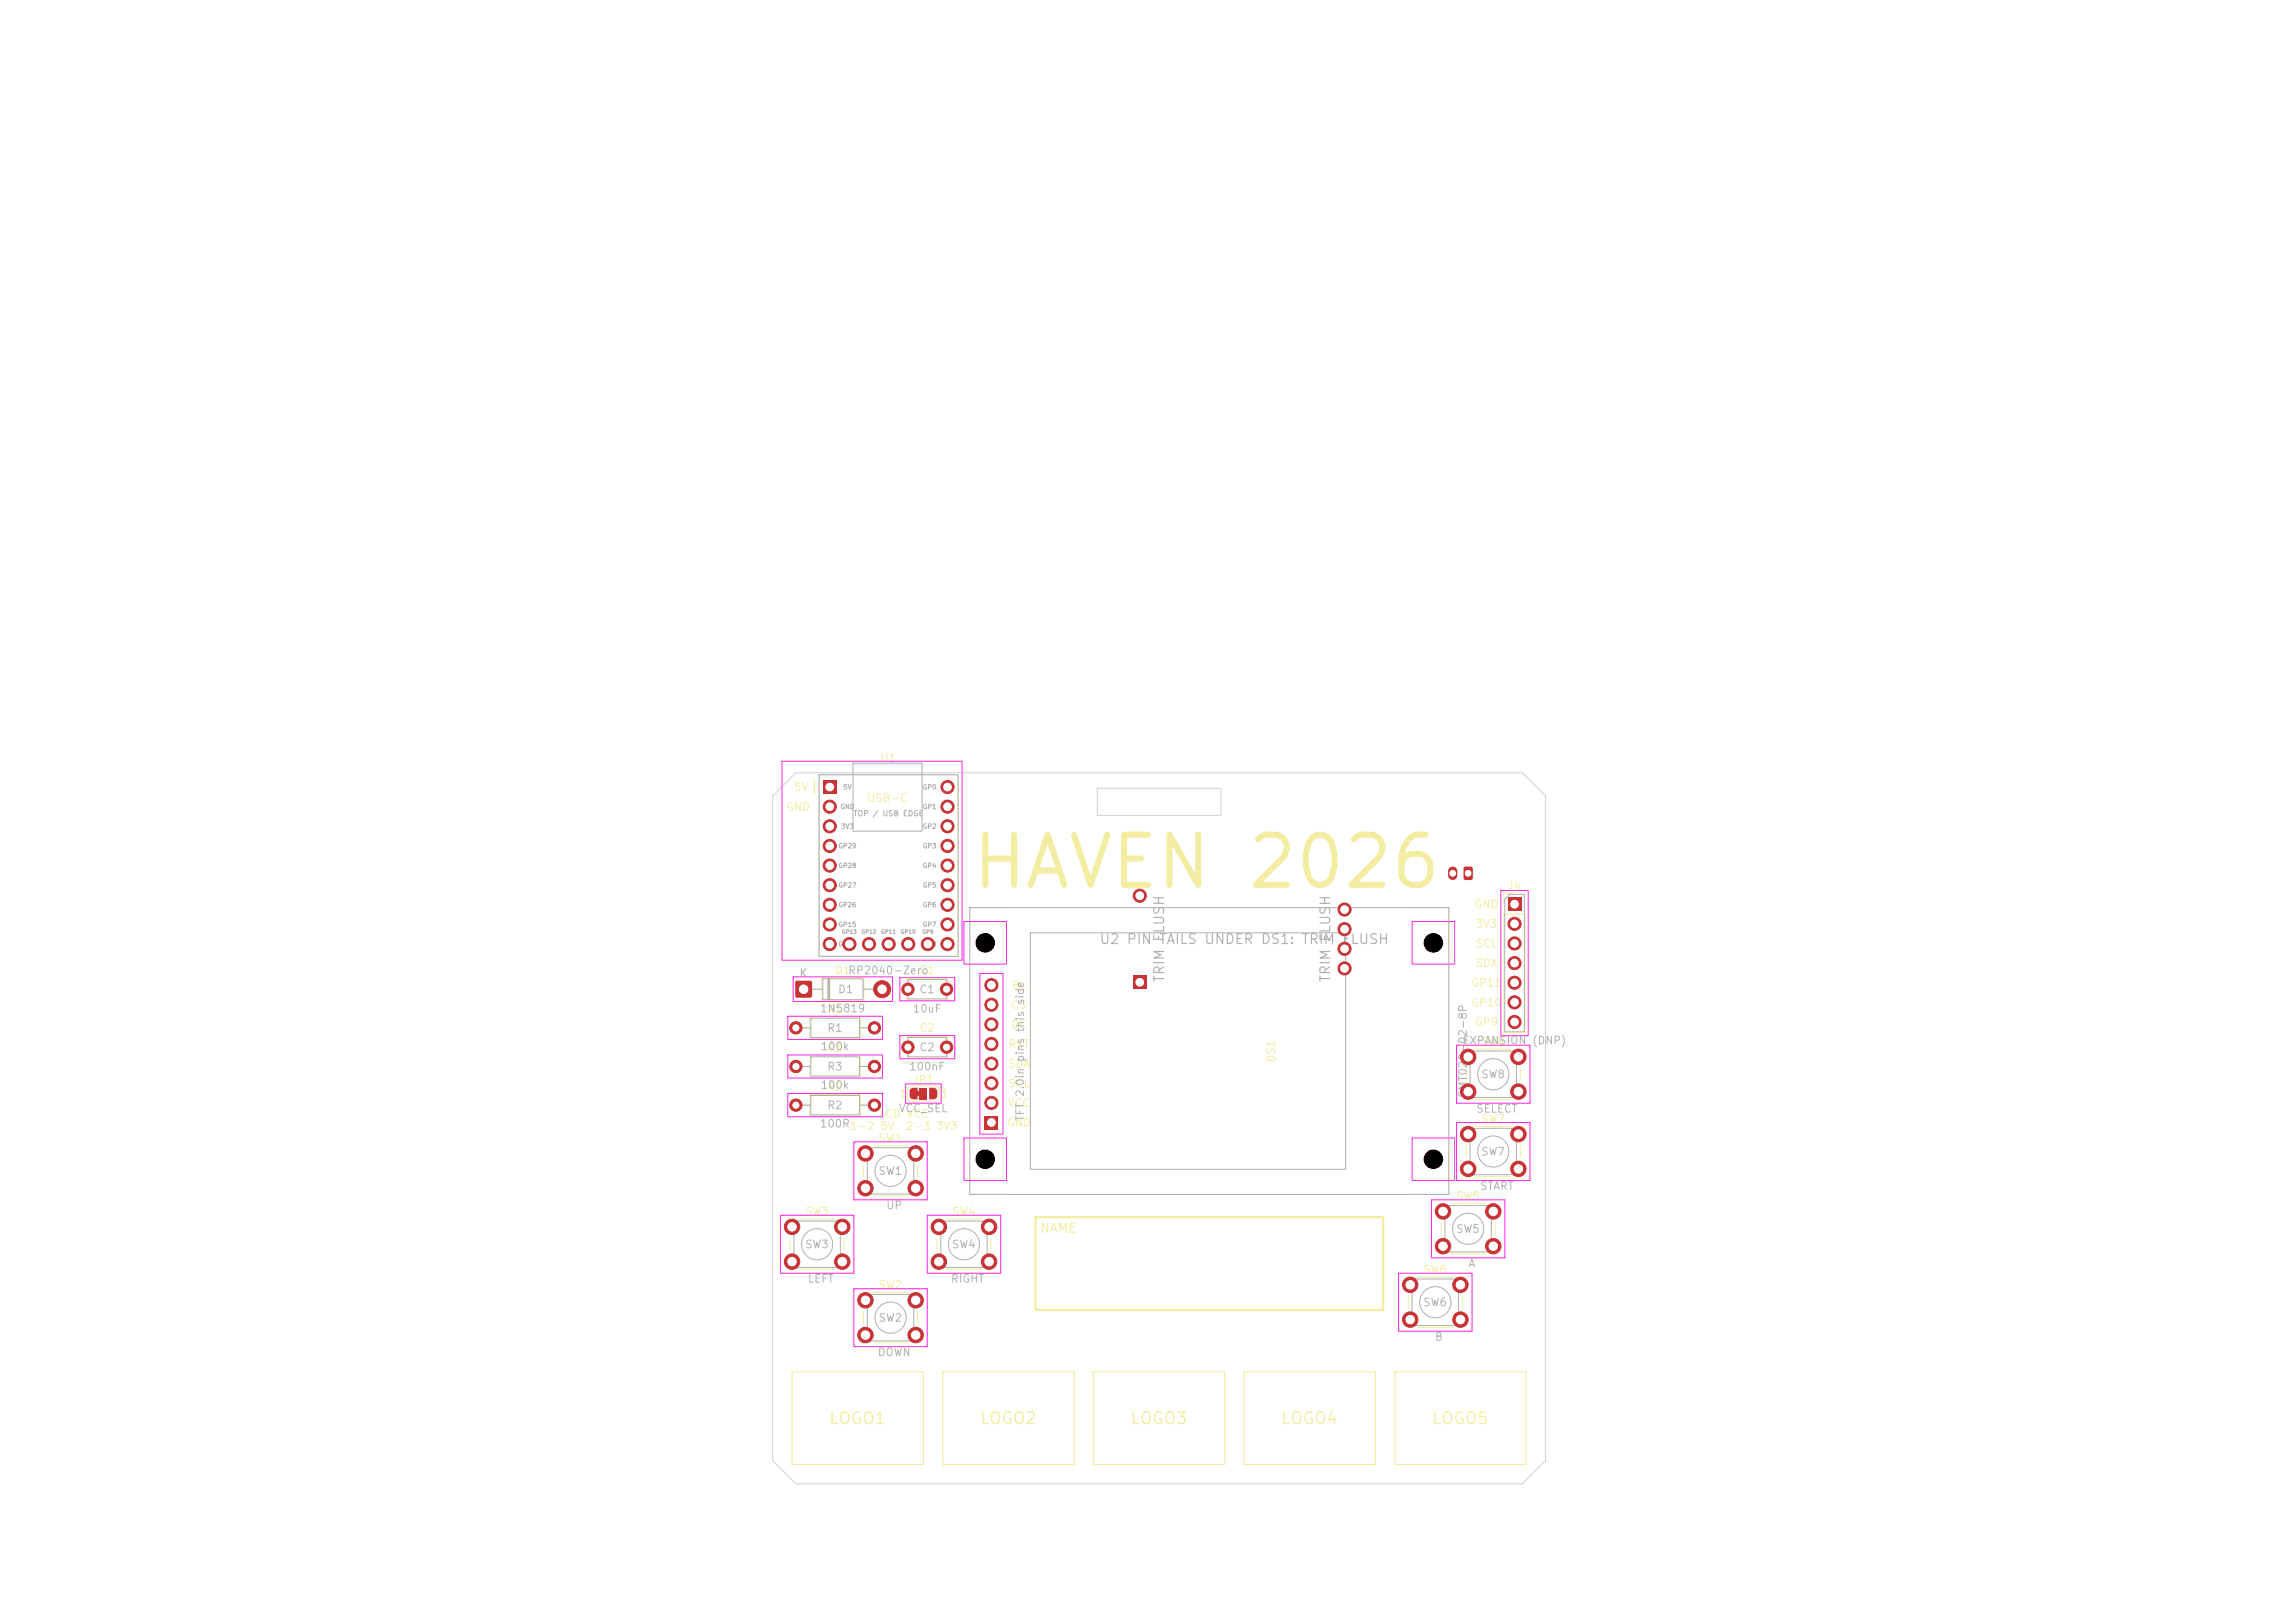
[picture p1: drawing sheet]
<svg xmlns="http://www.w3.org/2000/svg" width="297mm" height="210mm" viewBox="0 0 297 210" stroke-linecap="round" stroke-linejoin="round" font-family="sans-serif">
<defs><g id="words">
<text font-size="6.5" fill="#f2eda1" x="125.3" y="116.5">HAVEN 2026</text>
<g font-size="1.5" fill="#f2eda1">
<text x="107.2" y="184.6">LOGO1</text>
<text x="126.7" y="184.6">LOGO2</text>
<text x="146.2" y="184.6">LOGO3</text>
<text x="165.7" y="184.6">LOGO4</text>
<text x="185.2" y="184.6">LOGO5</text>
</g>
<g font-size="1.3" fill="#afafaf">
<text x="142.2" y="122.5">U2 PIN TAILS UNDER DS1: TRIM FLUSH</text>
<text x="151" y="127.2" transform="rotate(-90 151 127.2)">TRIM FLUSH</text>
<text x="172.5" y="127.2" transform="rotate(-90 172.5 127.2)">TRIM FLUSH</text>
</g>
<text font-size="1.2" fill="#f2eda1" x="134.5" y="159.8">NAME</text>
<g font-size="1" fill="#f2eda1">
<text x="113.9" y="98.8">U1</text>
<text x="101.7" y="105.1">GND</text>
<text x="102.7" y="102.6">5V</text>
<text x="112.1" y="104">USB-C</text>
<text x="190.8" y="117.8">GND</text>
<text x="195" y="115.4">J4</text>
<text x="190.9" y="125.4">SDA</text>
<text x="190.9" y="120.3">3V3</text>
<text x="190.9" y="122.8">SCL</text>
<text x="103.4" y="126.7">K</text>
<text x="107" y="131.4">R1</text>
<text x="108" y="126.3">D1RP2040-Zero</text>
<text x="118.9" y="126.3">C1</text>
<text x="130.8" y="130.8">CS</text>
<text x="130.9" y="128.2">BL</text>
<text x="190.3" y="127.9">GP11</text>
<text x="190.3" y="130.5">GP10</text>
<text x="107" y="136.4">R3</text>
<text x="118.9" y="133.8">C2</text>
<text x="130.4" y="135.9">RST</text>
<text x="130.8" y="133.3">DC</text>
<text x="165.3" y="137.6" transform="rotate(-90 165.3 137.6)">DS1</text>
<text x="190.8" y="133">GP9</text>
<text x="191.6" y="135.5">SW8</text>
<text x="107" y="141.4">R2</text>
<text x="116.3" y="142.3">1</text>
<text x="118" y="140.5">JP1</text>
<text x="121.5" y="142.3">3</text>
<text x="130.3" y="143.5">VCC</text>
<text x="130.4" y="138.4">SDA</text>
<text x="130.4" y="140.9">SCL</text>
<text x="109.9" y="146.5">1-2 5V</text>
<text x="113.6" y="148">SW1</text>
<text x="113.7" y="144.9">LCD VCC</text>
<text x="117.2" y="146.5">2-3 3V3</text>
<text x="129.1" y="147.9" transform="rotate(-90 129.1 147.9)">1</text>
<text x="130.3" y="146">GND</text>
<text x="191.6" y="145.5">SW7</text>
<text x="188.4" y="155.5">SW5</text>
<text x="104.1" y="157.5">SW3</text>
<text x="123.1" y="157.5">SW4</text>
<text x="113.6" y="167">SW2</text>
<text x="184.1" y="165">SW6</text>
</g>
<g font-size="1" fill="#afafaf">
<text x="196.8" y="125.6" transform="rotate(-90 196.8 125.6)">J4</text>
<text x="106.1" y="131.2">1N5819</text>
<text x="108.4" y="128.8">D1</text>
<text x="118" y="131.3">10uF</text>
<text x="118.9" y="128.8">C1</text>
<text x="106.1" y="136.1">100k</text>
<text x="107" y="133.8">R1</text>
<text x="118.9" y="136.3">C2</text>
<text x="189.2" y="135.4">EXPANSION (DNP)</text>
<text x="106.1" y="141.1">100k</text>
<text x="107" y="143.8">R2</text>
<text x="107" y="138.8">R3</text>
<text x="117.6" y="138.8">100nF</text>
<text x="190.1" y="142.2" transform="rotate(-90 190.1 142.2)">GMT020-02-8P</text>
<text x="191.6" y="139.8">SW8</text>
<text x="106" y="146.1">100R</text>
<text x="116.2" y="144.2">VCC_SEL</text>
<text x="132.8" y="145.2" transform="rotate(-90 132.8 145.2)">TFT 2.0in pins this side</text>
<text x="191" y="144.2">SELECT</text>
<text x="191.6" y="149.8">SW7</text>
<text x="113.6" y="152.3">SW1</text>
<text x="191.5" y="154.2">START</text>
<text x="104.1" y="161.8">SW3</text>
<text x="114.6" y="156.7">UP</text>
<text x="123.1" y="161.8">SW4</text>
<text x="188.4" y="159.8">SW5</text>
<text x="104.5" y="166.2">LEFT</text>
<text x="123" y="166.2">RIGHT</text>
<text x="189.9" y="164.2">A</text>
<text x="113.6" y="171.3">SW2</text>
<text x="184.1" y="169.3">SW6</text>
<text x="185.6" y="173.7">B</text>
<text x="113.5" y="175.7">DOWN</text>
</g>
<text font-size=".7" fill="#afafaf" x="110.4" y="105.8">TOP / USB EDGE</text>
<g font-size=".6" fill="#afafaf">
<text x="108.7" y="104.8">GND</text>
<text x="108.8" y="107.4">3V3</text>
<text x="109.1" y="102.3">5V</text>
<text x="119.4" y="102.3">GP0</text>
<text x="119.4" y="104.8">GP1</text>
<text x="119.4" y="107.4">GP2</text>
<text x="108.4" y="109.9">GP29</text>
<text x="108.4" y="112.5">GP28</text>
<text x="119.4" y="109.9">GP3</text>
<text x="119.4" y="112.5">GP4</text>
<text x="108.4" y="115">GP27</text>
<text x="108.4" y="117.5">GP26</text>
<text x="119.4" y="115">GP5</text>
<text x="119.4" y="117.5">GP6</text>
<text x="108.4" y="120.1">GP15</text>
<text x="108.4" y="122.6">GP14</text>
<text x="119.4" y="120.1">GP7</text>
<text x="119.4" y="122.6">GP8</text>
</g>
<g font-size=".5" fill="#afafaf">
<text x="108.9" y="120.9">GP13</text>
<text x="111.4" y="120.9">GP12</text>
<text x="114" y="120.9">GP11</text>
<text x="116.5" y="120.9">GP10</text>
<text x="119.3" y="120.9">GP9</text>
</g>
</g></defs>
<path d="M103 100h94l3 3v86l-3 3h-94l-3-3v-86zM142 102h16v3.5h-16z" fill="none" stroke="#d0d2cd" stroke-width=".13"/>
<g fill="none" stroke="#f2eda1" stroke-width=".13">
<path d="M106 100.2h18v23.6h-18zM130.5 117.5h-5v5M182.5 117.5h5v5M194.6 118.3h2.8v15.3h-2.8zM196 115.6h-1.4v1.4M104 133h.8M104 138h.8M104.8 131.6h6.6v2.8h-6.6zM104.8 136.6h6.6v2.8h-6.6zM105.3 128h1.1M106.4 126.5h5.4v3h-5.4zM107.1 126.5v3"/>
<path d="M107.3 126.5v3M107.4 126.5v3M111.3 133h.8M111.3 138h.8M111.8 128h1M117.4 127v-.4h5.2v.4M117.4 129v.4h5.2v-.4M117.4 134.5v-.4h5.2v.4M117.4 136.5v.4h5.2v-.4M189.8 138.3v1.5M191 135.8h4.5M196.8 138.3v1.5"/>
<path d="M103.5 157.8h4.5M104 143h.8M104.8 141.6h6.6v2.8h-6.6zM111.3 143h.8M111.7 150.8v1.5M113 154.8h4.5M113 148.3h4.5M118.1 140.5h2.8M118.1 142.5h2.8M118.1 140.5a.7 .7 0 0 0-.6 .7l-.1 .6a.7 .7 0 0 0 .7 .7M118.7 150.8v1.5M120.8 140.5a.7 .7 0 0 1 .7 .7l.1 .6a.7 .7 0 0 1-.8 .7"/>
<path d="M122.5 157.8h4.5M125.5 149.6v5h5M186.5 158.3v1.5M187.5 149.6v5h-5M187.7 155.8h4.5M189.8 148.3v1.5M191 152.3h4.5M191 145.8h4.5M191 142.3h4.5M193.5 158.3v1.5M196.8 148.3v1.5M102.3 160.3v1.5"/>
<path d="M103.5 164.3h4.5M109.3 160.3v1.5M111.7 169.8v1.5M113 173.8h4.5M113 167.3h4.5M118.7 169.8v1.5M121.2 160.3v1.5M122.5 164.3h4.5M128.2 160.3v1.5M182.2 167.8v1.5M183.5 171.8h4.5M183.5 165.3h4.5"/>
<path d="M187.7 162.3h4.5M189.2 167.8v1.5"/>
</g>
<path d="M105.4 101v1.7" fill="none" stroke="#f2eda1" stroke-width=".2"/>
<path d="M134 157.5h45v12h-45z" fill="none" stroke="#f2eda1" stroke-width=".3"/>
<path d="M102.5 177.5h17v12h-17zM122 177.5h17v12h-17zM141.5 177.5h17v12h-17zM161 177.5h17v12h-17zM180.5 177.5h17v12h-17z" fill="none" stroke="#f2eda1" stroke-width=".15"/>
<g fill="none" stroke="#afafaf" stroke-width=".13">
<path d="M110.4 98.8h8.9v8.7h-8.9zM106 100.2h18v23.6h-18zM125.5 117.5h62v37.1h-62zM195.4 115.7h1.9v17.8h-2.6v-17.1zM103 133h1.9M103 138h1.9M104 128h2.5M104.9 131.8h6.3v2.4h-6.3zM104.9 136.8h6.3v2.4h-6.3zM106.5 126.6h5.2v2.8h-5.2zM107.2 126.7v2.7M107.3 126.7v2.7"/>
<path d="M107.4 126.7v2.7M111.2 133h2M111.2 138h2M111.7 128h2.5M117.5 126.8h5v2.4h-5zM117.5 134.2h5v2.6h-5zM133.3 120.7h40.8v30.6h-40.8zM190.3 136h6v6h-6zM102.8 158h5.9v6h-5.9zM103 143h1.9M104.9 141.8h6.3v2.4h-6.3zM111.2 143h2"/>
<path d="M112.2 148.5h6v6h-6zM121.7 158h6.1v6h-6.1zM187 156h6v6h-6zM190.3 146h6v6h-6zM112.2 167.5h6v6h-6zM182.8 165.5h5.9v6h-5.9z"/>
<circle cx="193.2" cy="139" r="2.02"/>
<circle cx="115.2" cy="151.5" r="2.02"/>
<circle cx="190" cy="159" r="2.02"/>
<circle cx="193.2" cy="149" r="2.02"/>
<circle cx="105.7" cy="161" r="2.02"/>
<circle cx="115.2" cy="170.5" r="2.02"/>
<circle cx="124.7" cy="161" r="2.02"/>
<circle cx="185.7" cy="168.5" r="2.02"/>
</g>
<g fill="none" stroke="#ff26e2" stroke-width=".13">
<path d="M101.2 98.5h23.3v25.7h-23.3zM124.8 119.2h5.4v5.6h-5.4zM182.7 119.2h5.6v5.6h-5.6zM194.2 115.2h3.6v18.8h-3.6zM102 131.5h12.2v3h-12.2zM102 136.5h12.2v3h-12.2zM102.7 126.4h12.8v3.2h-12.8zM116.5 126.5h7v3h-7zM116.5 134h7v3h-7zM126.8 126h3v20.8h-3zM188.5 135.3h9.5v7.5h-9.5zM101 157.3h9.5v7.5h-9.5z"/>
<path d="M102 141.5h12.2v3h-12.2zM110.5 147.8h9.5v7.5h-9.5zM117.2 140.3h4.6v2.5h-4.6zM120 157.3h9.5v7.5h-9.5zM124.8 147.2h5.4v5.6h-5.4zM182.7 147.2h5.6v5.6h-5.6zM185.2 155.3h9.5v7.5h-9.5zM188.5 145.3h9.5v7.5h-9.5zM110.5 166.8h9.5v7.5h-9.5zM181 164.8h9.5v7.5h-9.5z"/>
</g>
<path d="M118.6 141.2h.5v.6h-.5z" fill="#c83434"/>
<g fill="#c83434" stroke="#c83434" stroke-width=".13">
<circle cx="117.5" cy="128" r=".8"/>
<circle cx="122.5" cy="128" r=".8"/>
<circle cx="117.5" cy="135.5" r=".8"/>
<circle cx="122.5" cy="135.5" r=".8"/>
</g>
<path d="M103 127l.1-.1h1.7l.2 .1 .1 .2v1.7l-.1 .1-.2 .1h-1.7l-.1-.1-.1-.1v-1.7z" fill="#c83434"/>
<circle cx="114.2" cy="128" r="1.1" fill="#c83434" stroke="#c83434" stroke-width=".13"/>
<path d="M195.2 116.2h1.6v1.7h-1.6z" fill="#c83434"/>
<g fill="#c83434" stroke="#c83434" stroke-width=".13">
<circle cx="196" cy="119.5" r=".85"/>
<circle cx="196" cy="122.1" r=".85"/>
<circle cx="196" cy="124.6" r=".85"/>
<circle cx="196" cy="127.2" r=".85"/>
<circle cx="196" cy="129.7" r=".85"/>
<circle cx="196" cy="132.2" r=".85"/>
</g>
<path d="M189.5 112.2l.8-.1 .3 .2v1.3l-.2 .3h-.8l-.2-.2v-1.3z" fill="#c83434"/>
<path d="M188 112.7v.6" fill="none" stroke="#c83434" stroke-width="1.2"/>
<g fill="#c83434">
<path d="M117.8 140.9l.3-.1h.6v1.5l-.6-.1-.3-.1-.1-.3v-.6z"/>
<path d="M119 140.8h1v1.5h-1z"/>
<path d="M120.2 140.8h.8l.3 .3v.7l-.1 .3-.2 .1-.8 .1z"/>
</g>
<g fill="#c83434" stroke="#c83434" stroke-width=".13">
<circle cx="103" cy="133" r=".8"/>
<circle cx="113.2" cy="133" r=".8"/>
<circle cx="103" cy="143" r=".8"/>
<circle cx="113.2" cy="143" r=".8"/>
<circle cx="103" cy="138" r=".8"/>
<circle cx="113.2" cy="138" r=".8"/>
<circle cx="112" cy="149.2" r="1"/>
<circle cx="118.5" cy="149.2" r="1"/>
<circle cx="112" cy="153.7" r="1"/>
<circle cx="118.5" cy="153.7" r="1"/>
<circle cx="112" cy="168.2" r="1"/>
<circle cx="118.5" cy="168.2" r="1"/>
<circle cx="112" cy="172.7" r="1"/>
<circle cx="118.5" cy="172.7" r="1"/>
<circle cx="102.5" cy="158.7" r="1"/>
<circle cx="109" cy="158.7" r="1"/>
<circle cx="102.5" cy="163.2" r="1"/>
<circle cx="109" cy="163.2" r="1"/>
<circle cx="121.5" cy="158.7" r="1"/>
<circle cx="128" cy="158.7" r="1"/>
<circle cx="121.5" cy="163.2" r="1"/>
<circle cx="128" cy="163.2" r="1"/>
<circle cx="186.7" cy="156.7" r="1"/>
<circle cx="193.2" cy="156.7" r="1"/>
<circle cx="186.7" cy="161.2" r="1"/>
<circle cx="193.2" cy="161.2" r="1"/>
<circle cx="182.5" cy="166.2" r="1"/>
<circle cx="189" cy="166.2" r="1"/>
<circle cx="182.5" cy="170.7" r="1"/>
<circle cx="189" cy="170.7" r="1"/>
<circle cx="190" cy="146.7" r="1"/>
<circle cx="196.5" cy="146.7" r="1"/>
<circle cx="190" cy="151.2" r="1"/>
<circle cx="196.5" cy="151.2" r="1"/>
<circle cx="190" cy="136.7" r="1"/>
<circle cx="196.5" cy="136.7" r="1"/>
<circle cx="190" cy="141.2" r="1"/>
<circle cx="196.5" cy="141.2" r="1"/>
</g>
<path d="M106.5 101h1.7v1.7h-1.7z" fill="#c83434"/>
<g fill="#c83434" stroke="#c83434" stroke-width=".13">
<circle cx="107.4" cy="104.4" r=".85"/>
<circle cx="107.4" cy="106.9" r=".85"/>
<circle cx="107.4" cy="109.5" r=".85"/>
<circle cx="107.4" cy="112" r=".85"/>
<circle cx="107.4" cy="114.5" r=".85"/>
<circle cx="107.4" cy="117.1" r=".85"/>
<circle cx="107.4" cy="119.6" r=".85"/>
<circle cx="107.4" cy="122.2" r=".85"/>
<circle cx="109.9" cy="122.2" r=".85"/>
<circle cx="112.5" cy="122.2" r=".85"/>
<circle cx="115" cy="122.2" r=".85"/>
<circle cx="117.5" cy="122.2" r=".85"/>
<circle cx="120.1" cy="122.2" r=".85"/>
<circle cx="122.6" cy="122.2" r=".85"/>
<circle cx="122.6" cy="119.6" r=".85"/>
<circle cx="122.6" cy="117.1" r=".85"/>
<circle cx="122.6" cy="114.5" r=".85"/>
<circle cx="122.6" cy="112" r=".85"/>
<circle cx="122.6" cy="109.5" r=".85"/>
<circle cx="122.6" cy="106.9" r=".85"/>
<circle cx="122.6" cy="104.4" r=".85"/>
<circle cx="122.6" cy="101.8" r=".85"/>
</g>
<path d="M146.6 126.3h1.7v1.7h-1.7z" fill="#c83434"/>
<g fill="#c83434" stroke="#c83434" stroke-width=".13">
<circle cx="147.5" cy="115.9" r=".85"/>
<circle cx="174" cy="117.7" r=".85"/>
<circle cx="174" cy="120.2" r=".85"/>
<circle cx="174" cy="122.8" r=".85"/>
<circle cx="174" cy="125.3" r=".85"/>
</g>
<path d="M127.4 144.4h1.7v1.7h-1.7z" fill="#c83434"/>
<g fill="#c83434" stroke="#c83434" stroke-width=".13">
<circle cx="128.3" cy="142.7" r=".85"/>
<circle cx="128.3" cy="140.2" r=".85"/>
<circle cx="128.3" cy="137.6" r=".85"/>
<circle cx="128.3" cy="135.1" r=".85"/>
<circle cx="128.3" cy="132.5" r=".85"/>
<circle cx="128.3" cy="130" r=".85"/>
<circle cx="128.3" cy="127.5" r=".85"/>
</g>
<g fill="#fff" stroke="#fff" stroke-width=".13">
<circle cx="117.5" cy="128" r=".4"/>
<circle cx="122.5" cy="128" r=".4"/>
<circle cx="117.5" cy="135.5" r=".4"/>
<circle cx="122.5" cy="135.5" r=".4"/>
<circle cx="104" cy="128" r=".55"/>
<circle cx="114.2" cy="128" r=".55"/>
<circle cx="196" cy="117" r=".5"/>
<circle cx="196" cy="119.5" r=".5"/>
<circle cx="196" cy="122.1" r=".5"/>
<circle cx="196" cy="124.6" r=".5"/>
<circle cx="196" cy="127.2" r=".5"/>
<circle cx="196" cy="129.7" r=".5"/>
<circle cx="196" cy="132.2" r=".5"/>
<circle cx="190" cy="113" r=".37"/>
<circle cx="188" cy="113" r=".37"/>
<circle cx="103" cy="133" r=".4"/>
<circle cx="113.2" cy="133" r=".4"/>
<circle cx="103" cy="143" r=".4"/>
<circle cx="113.2" cy="143" r=".4"/>
<circle cx="103" cy="138" r=".4"/>
<circle cx="113.2" cy="138" r=".4"/>
<circle cx="112" cy="149.3" r=".55"/>
<circle cx="118.5" cy="149.3" r=".55"/>
<circle cx="112" cy="153.8" r=".55"/>
<circle cx="118.5" cy="153.8" r=".55"/>
<circle cx="112" cy="168.2" r=".55"/>
<circle cx="118.5" cy="168.2" r=".55"/>
<circle cx="112" cy="172.7" r=".55"/>
<circle cx="118.5" cy="172.7" r=".55"/>
<circle cx="102.5" cy="158.8" r=".55"/>
<circle cx="109" cy="158.8" r=".55"/>
<circle cx="102.5" cy="163.3" r=".55"/>
<circle cx="109" cy="163.3" r=".55"/>
<circle cx="121.5" cy="158.8" r=".55"/>
<circle cx="128" cy="158.8" r=".55"/>
<circle cx="121.5" cy="163.3" r=".55"/>
<circle cx="128" cy="163.3" r=".55"/>
<circle cx="186.7" cy="156.8" r=".55"/>
<circle cx="193.2" cy="156.8" r=".55"/>
<circle cx="186.8" cy="161.3" r=".55"/>
<circle cx="193.2" cy="161.3" r=".55"/>
<circle cx="182.5" cy="166.2" r=".55"/>
<circle cx="189" cy="166.2" r=".55"/>
<circle cx="182.5" cy="170.7" r=".55"/>
<circle cx="189" cy="170.7" r=".55"/>
<circle cx="190" cy="146.8" r=".55"/>
<circle cx="196.5" cy="146.8" r=".55"/>
<circle cx="190" cy="151.3" r=".55"/>
<circle cx="196.5" cy="151.3" r=".55"/>
<circle cx="190" cy="136.7" r=".55"/>
<circle cx="196.5" cy="136.7" r=".55"/>
<circle cx="190" cy="141.3" r=".55"/>
<circle cx="196.5" cy="141.3" r=".55"/>
<circle cx="107.4" cy="101.8" r=".5"/>
<circle cx="107.4" cy="104.4" r=".5"/>
<circle cx="107.4" cy="106.9" r=".5"/>
<circle cx="107.4" cy="109.5" r=".5"/>
<circle cx="107.4" cy="112" r=".5"/>
<circle cx="107.4" cy="114.5" r=".5"/>
<circle cx="107.4" cy="117.1" r=".5"/>
<circle cx="107.4" cy="119.6" r=".5"/>
<circle cx="107.4" cy="122.2" r=".5"/>
<circle cx="109.9" cy="122.2" r=".5"/>
<circle cx="112.5" cy="122.2" r=".5"/>
<circle cx="115" cy="122.2" r=".5"/>
<circle cx="117.5" cy="122.2" r=".5"/>
<circle cx="120.1" cy="122.2" r=".5"/>
<circle cx="122.6" cy="122.2" r=".5"/>
<circle cx="122.6" cy="119.6" r=".5"/>
<circle cx="122.6" cy="117.1" r=".5"/>
<circle cx="122.6" cy="114.5" r=".5"/>
<circle cx="122.6" cy="112" r=".5"/>
<circle cx="122.6" cy="109.5" r=".5"/>
<circle cx="122.6" cy="106.9" r=".5"/>
<circle cx="122.6" cy="104.4" r=".5"/>
<circle cx="122.6" cy="101.8" r=".5"/>
<circle cx="147.5" cy="127.1" r=".5"/>
<circle cx="147.5" cy="115.9" r=".5"/>
<circle cx="174" cy="117.7" r=".5"/>
<circle cx="174" cy="120.2" r=".5"/>
<circle cx="174" cy="122.8" r=".5"/>
<circle cx="174" cy="125.3" r=".5"/>
<circle cx="128.3" cy="145.3" r=".5"/>
<circle cx="128.3" cy="142.7" r=".5"/>
<circle cx="128.3" cy="140.2" r=".5"/>
<circle cx="128.3" cy="137.6" r=".5"/>
<circle cx="128.3" cy="135.1" r=".5"/>
<circle cx="128.3" cy="132.6" r=".5"/>
<circle cx="128.3" cy="130" r=".5"/>
<circle cx="128.3" cy="127.5" r=".5"/>
</g>
<g fill="#000" stroke="#000" stroke-width=".13">
<circle cx="127.5" cy="122" r="1.2"/>
<circle cx="185.5" cy="122" r="1.2"/>
<circle cx="127.5" cy="150" r="1.2"/>
<circle cx="185.5" cy="150" r="1.2"/>
</g>
<use href="#words"/>
</svg>
